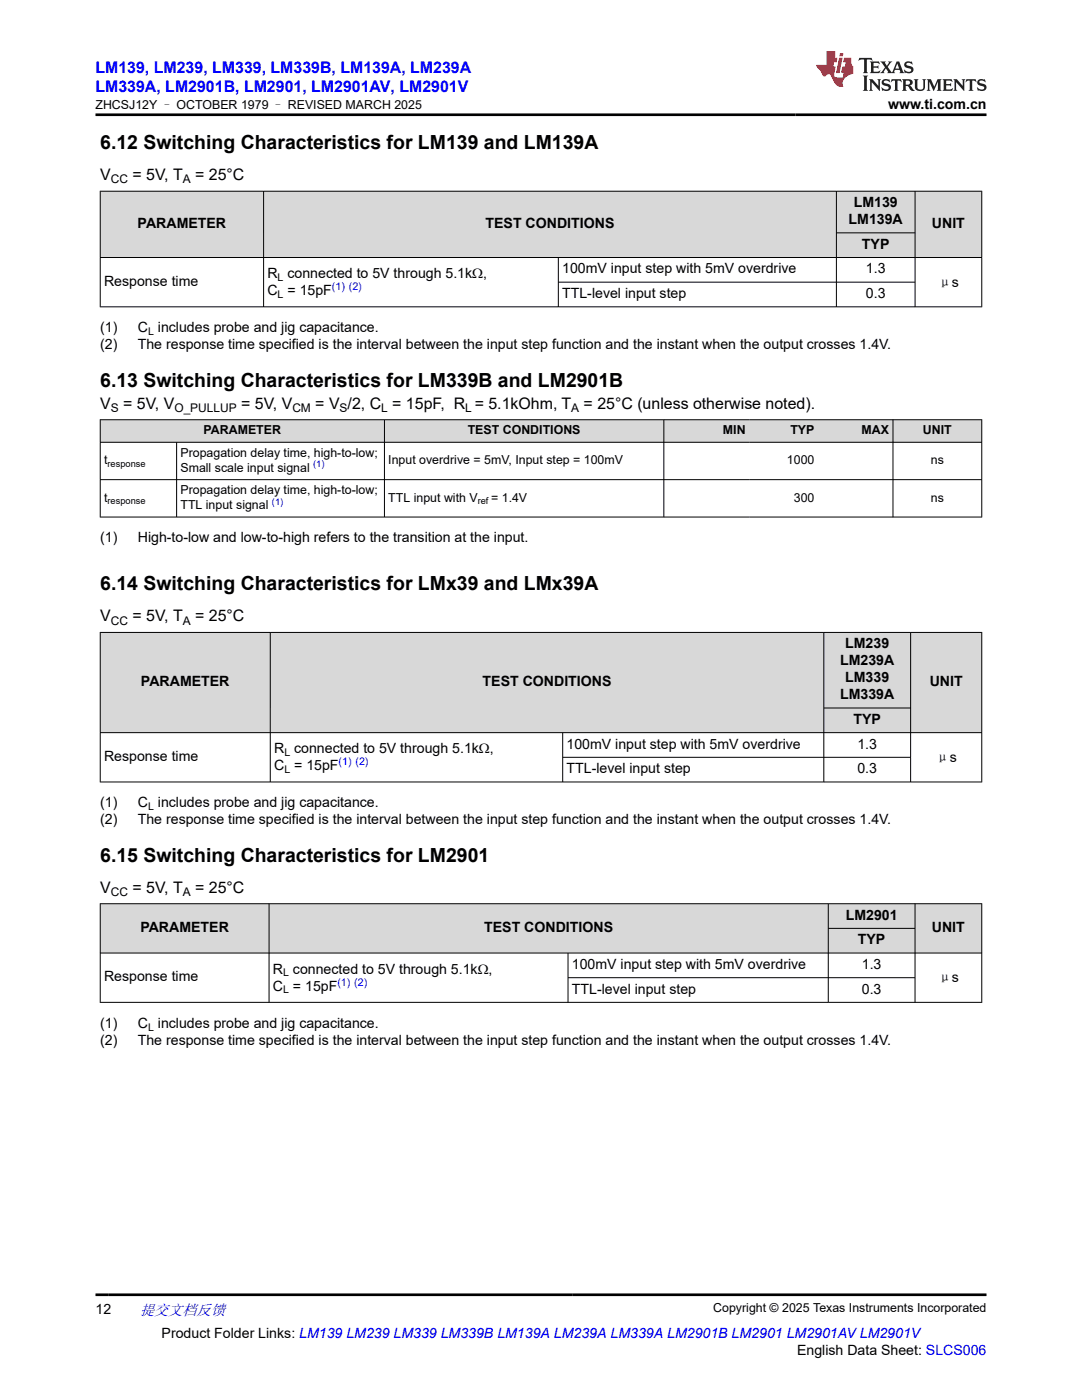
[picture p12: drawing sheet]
<svg xmlns="http://www.w3.org/2000/svg" width="216mm" height="279mm" viewBox="0 0 216 279" stroke-linecap="round" stroke-linejoin="round" font-family="sans-serif">
<defs><g id="words">
<g font-size="3.9">
<text x="20" y="29.8">6.12 Switching Characteristics for LM139 and LM139A</text>
<text x="20" y="77.2">6.13 Switching Characteristics for LM339B and LM2901B</text>
<text x="20" y="117.8">6.14 Switching Characteristics for LMx39 and LMx39A</text>
<text x="20" y="172">6.15 Switching Characteristics for LM2901</text>
</g>
<g font-size="3.2" fill="#00f">
<text x="19.1" y="14.5">LM139, LM239, LM339, LM339B, LM139A, LM239A</text>
<text x="19.1" y="18.3">LM339A, LM2901B, LM2901, LM2901AV, LM2901V</text>
</g>
<g font-size="3.2">
<text x="20" y="36">V</text>
<text x="26.4" y="36">= 5V, T</text>
<text x="38.9" y="36">= 25°C</text>
<text x="20" y="81.6">V</text>
<text x="24.6" y="81.6">= 5V, V</text>
<text x="48.1" y="81.6">= 5V, V</text>
<text x="62.9" y="81.6">= V /2, C = 15pF, R = 5.1kOhm, T</text>
<text x="116.5" y="81.6">= 25°C (unless otherwise noted).</text>
<text x="20" y="124">V</text>
<text x="26.4" y="124">= 5V, T</text>
<text x="38.9" y="124">= 25°C</text>
<text x="20" y="178.2">V</text>
<text x="26.4" y="178.2">= 5V, T</text>
<text x="38.9" y="178.2">= 25°C</text>
</g>
<text font-size="3" fill="#00f" x="27.9" y="262.4">提交文档反馈</text>
<g font-size="2.8">
<text x="177.2" y="21.7">www.ti.com.cn</text>
<text x="170.4" y="41.4">LM139</text>
<text x="27.5" y="45.5">PARAMETER</text>
<text x="96.9" y="45.5">TEST CONDITIONS</text>
<text x="169.3" y="44.7">LM139A</text>
<text x="186" y="45.5">UNIT</text>
<text x="172" y="49.7">TYP</text>
<text x="20.8" y="57">Response time</text>
<text x="53.4" y="55.5">R connected to 5V through 5.1kΩ,</text>
<text x="53.4" y="58.9">C = 15pF</text>
<text x="112.2" y="54.6">100mV input step with 5mV overdrive</text>
<text x="112.2" y="59.5">TTL-level input step</text>
<text x="172.8" y="54.6">1.3</text>
<text x="172.8" y="59.5">0.3</text>
<text x="187.1" y="57.2">μs</text>
<text x="20" y="69.7">(2)</text>
<text x="20" y="66.3">(1)</text>
<text x="27.5" y="66.3">C includes probe and jig capacitance.</text>
<text x="27.5" y="69.7">The response time specified is the interval between the input step function and the instant when the output crosses 1.4V.</text>
<text x="20" y="108.3">(1)</text>
<text x="27.5" y="108.3">High-to-low and low-to-high refers to the transition at the input.</text>
<text x="168.7" y="129.4">LM239</text>
<text x="28.1" y="136.9">PARAMETER</text>
<text x="96.3" y="136.9">TEST CONDITIONS</text>
<text x="167.6" y="132.8">LM239A</text>
<text x="168.7" y="136.2">LM339</text>
<text x="185.5" y="136.9">UNIT</text>
<text x="167.6" y="139.6">LM339A</text>
<text x="113" y="149.4">100mV input step with 5mV overdrive</text>
<text x="170.3" y="144.5">TYP</text>
<text x="171.1" y="149.4">1.3</text>
<text x="20.8" y="151.9">Response time</text>
<text x="54.7" y="150.3">R connected to 5V through 5.1kΩ,</text>
<text x="54.7" y="153.7">C = 15pF</text>
<text x="113" y="154.3">TTL-level input step</text>
<text x="171.1" y="154.3">0.3</text>
<text x="186.7" y="152">μs</text>
<text x="20" y="161.1">(1)</text>
<text x="27.5" y="161.1">C includes probe and jig capacitance.</text>
<text x="20" y="164.5">(2)</text>
<text x="27.5" y="164.5">The response time specified is the interval between the input step function and the instant when the output crosses 1.4V.</text>
<text x="168.8" y="183.5">LM2901</text>
<text x="28" y="186">PARAMETER</text>
<text x="96.6" y="186">TEST CONDITIONS</text>
<text x="171.2" y="188.5">TYP</text>
<text x="186" y="186">UNIT</text>
<text x="20.8" y="195.9">Response time</text>
<text x="54.5" y="194.3">R connected to 5V through 5.1kΩ,</text>
<text x="54.5" y="197.7">C = 15pF</text>
<text x="114.1" y="193.4">100mV input step with 5mV overdrive</text>
<text x="172" y="193.4">1.3</text>
<text x="187.1" y="196">μs</text>
<text x="114.1" y="198.3">TTL-level input step</text>
<text x="172" y="198.3">0.3</text>
<text x="20" y="208.5">(2)</text>
<text x="20" y="205.1">(1)</text>
<text x="27.5" y="205.1">C includes probe and jig capacitance.</text>
<text x="27.5" y="208.5">The response time specified is the interval between the input step function and the instant when the output crosses 1.4V.</text>
<text x="19.1" y="262.1">12</text>
<text x="32.3" y="266.9">Product Folder Links: LM139 LM239 LM339 LM339B LM139A LM239A LM339A LM2901B LM2901 LM2901AV LM2901V</text>
<text x="159" y="270.3">English Data Sheet: SLCS006</text>
</g>
<g font-size="2.5">
<text x="19" y="21.8">ZHCSJ12Y – OCTOBER 1979 – REVISED MARCH 2025</text>
<text x="40.6" y="86.7">PARAMETER</text>
<text x="93.3" y="86.7">TEST CONDITIONS</text>
<text x="144.3" y="86.7">MIN</text>
<text x="157.7" y="86.7">TYP</text>
<text x="171.9" y="86.7">MAX</text>
<text x="184.2" y="86.7">UNIT</text>
<text x="20.8" y="92.6">t</text>
<text x="36" y="91.2">Propagation delay time, high-to-low;</text>
<text x="36" y="94.1">Small scale input signal</text>
<text x="77.5" y="92.6">Input overdrive = 5mV, Input step = 100mV</text>
<text x="157" y="92.6">1000</text>
<text x="185.7" y="92.6">ns</text>
<text x="20.8" y="100.1">t</text>
<text x="36" y="98.6">Propagation delay time, high-to-low;</text>
<text x="36" y="101.6">TTL input signal</text>
<text x="77.5" y="100.1">TTL input with V</text>
<text x="98" y="100.1">= 1.4V</text>
<text x="158.4" y="100.1">300</text>
<text x="185.7" y="100.1">ns</text>
<text x="142.3" y="261.8">Copyright © 2025 Texas Instruments Incorporated</text>
</g>
<g font-size="2.4">
<text x="22.1" y="36.6">CC</text>
<text x="36.5" y="36.6">A</text>
<text x="22.1" y="82.2">S</text>
<text x="34.8" y="82.2">O_PULLUP</text>
<text x="58.3" y="82.2">CM</text>
<text x="67.8" y="82.2">S</text>
<text x="76.1" y="82.2">L</text>
<text x="92.8" y="82.2">L</text>
<text x="114" y="82.2">A</text>
<text x="22.1" y="124.6">CC</text>
<text x="36.5" y="124.6">A</text>
<text x="22.1" y="178.8">CC</text>
<text x="36.5" y="178.8">A</text>
</g>
<g font-size="2.1">
<text x="55.4" y="56.1">L</text>
<text x="55.4" y="59.4">L</text>
<text x="29.5" y="66.9">L</text>
<text x="56.7" y="150.9">L</text>
<text x="56.7" y="154.3">L</text>
<text x="29.5" y="161.7">L</text>
<text x="56.5" y="194.9">L</text>
<text x="56.5" y="198.3">L</text>
<text x="29.5" y="205.7">L</text>
</g>
<g font-size="2.1" fill="#00f">
<text x="66.2" y="57.9">(1) (2)</text>
<text x="67.6" y="152.8">(1) (2)</text>
<text x="67.3" y="196.7">(1) (2)</text>
</g>
<g font-size="1.9">
<text x="21.5" y="93.1">response</text>
<text x="21.5" y="100.6">response</text>
<text x="95.3" y="100.6">ref</text>
</g>
<g font-size="1.9" fill="#00f">
<text x="62.5" y="93.3">(1)</text>
<text x="54.3" y="100.8">(1)</text>
</g>
</g></defs>
<g fill="#d8d8d8">
<path d="M20 38.2h175.9v8.3h-175.9z" fill-rule="evenodd"/>
<path d="M20.1 38.2h32.4v13.1h-32.4z" fill-rule="evenodd"/>
<path d="M52.7 38.2h114.1v13.1h-114.1z" fill-rule="evenodd"/>
<path d="M167 38.2h15.5v8.2h-15.5z" fill-rule="evenodd"/>
<path d="M182.7 38.2h13.1v13.1h-13.1z" fill-rule="evenodd"/>
<path d="M167 46.5h15.5v4.8h-15.5z" fill-rule="evenodd"/>
</g>
<path d="M19.9 38.2h176.1M20 38.1v23.2M52.6 38.1v23.2M166.9 38.1v23.2M182.6 38.1v23.2M195.9 38.1v23.2M19.9 51.4h176.1M111.4 51.4v9.9M111.4 56.3h71.3M166.9 46.5h15.8M19.9 61.2h176.1" fill="none" stroke="#000" stroke-width=".2"/>
<g fill="#d8d8d8">
<path d="M20 83.8h175.9v4.5h-175.9z" fill-rule="evenodd"/>
<path d="M20.1 83.8h56.5v4.4h-56.5z" fill-rule="evenodd"/>
<path d="M76.8 83.8h55.6v4.4h-55.6z" fill-rule="evenodd"/>
<path d="M132.5 83.8h17v4.4h-17z" fill-rule="evenodd"/>
<path d="M149.5 83.8h13.7v4.4h-13.7z" fill-rule="evenodd"/>
<path d="M163.2 83.8h14.9v4.4h-14.9z" fill-rule="evenodd"/>
<path d="M178.2 83.8h17.6v4.4h-17.6z" fill-rule="evenodd"/>
</g>
<path d="M19.9 83.8h176.1M19.9 88.3h176.1M19.9 95.7h176.1M20 83.7v19.5M35.2 88.3v14.9M76.7 83.7v19.5M132.5 83.7v19.5M178.2 83.7v19.5M195.9 83.7v19.5M19.9 103.2h176.1" fill="none" stroke="#000" stroke-width=".2"/>
<g fill="#d8d8d8">
<path d="M20 126.2h175.9v15.1h-175.9z" fill-rule="evenodd"/>
<path d="M20.1 126.3h33.8v19.9h-33.8z" fill-rule="evenodd"/>
<path d="M54 126.3h110.3v19.9h-110.3z" fill-rule="evenodd"/>
<path d="M164.4 126.3h17.2v14.9h-17.2z" fill-rule="evenodd"/>
<path d="M181.8 126.3h14v19.9h-14z" fill-rule="evenodd"/>
<path d="M164.4 141.4h17.2v4.8h-17.2z" fill-rule="evenodd"/>
</g>
<path d="M19.9 126.2h176.1M20 126.2v29.9M53.9 126.2v29.9M164.4 126.2v29.9M181.7 126.2v29.9M195.9 126.2v29.9M19.9 146.2h176.1M19.9 156.1h176.1M112.3 146.2v9.9M112.3 151.1h69.5M164.4 141.3h17.4" fill="none" stroke="#000" stroke-width=".2"/>
<g fill="#d8d8d8">
<path d="M20 180.4h175.9v4.9h-175.9z" fill-rule="evenodd"/>
<path d="M20.1 180.4h33.5v9.7h-33.5z" fill-rule="evenodd"/>
<path d="M53.8 180.4h111.4v9.7h-111.4z" fill-rule="evenodd"/>
<path d="M165.3 180.4h17.2v4.8h-17.2z" fill-rule="evenodd"/>
<path d="M182.6 180.4h13.2v9.7h-13.2z" fill-rule="evenodd"/>
<path d="M165.3 185.3h17.2v4.8h-17.2z" fill-rule="evenodd"/>
</g>
<path d="M19.9 180.4h176.1M19.9 190.2h176.1M20 180.3v19.8M53.7 180.3v19.8M113.3 190.2v9.9M113.3 195.1h69.3M165.3 180.3v19.8M165.3 185.3h17.3M182.6 180.3v19.8M195.9 180.3v19.8M19.9 200h176.1" fill="none" stroke="#000" stroke-width=".2"/>
<path d="M171.5 11.6l-.2 .5 .5-.2h.6v.1v2.2l-.2 .4h1l-.2-.4v-2.2v-.1h.5l.6 .2-.2-.5zM173.6 12.3l.2 .4v1.5l-.2 .4h1.9l.1-.6a1.08 1.08 0 0 1-1.3 .2v-.7h.6l.4 .2v-.7l-.4 .2h-.6v-.5l.2-.2a1 1 0 0 1 1 .3l-.1-.5zM175.7 12.3l.9 1.1-1 1.2h.9l-.2-.2 .5-.8 .4 .8-.2 .2h1.6l-.2-.2 .2-.5h.9l.1 .5-.1 .2h.9l-.2-.3-.8-2h-.5l-.9 2.2-.9-1.1 .9-1.1h-.8l.2 .2-.4 .6-.4-.6 .2-.2zM179 12.7l.4 1h-.7zM180.7 12.4a.65 .65 0 0 0-.2 .7 .65 .65 0 0 0 .6 .5l.6 .1 .1 .3a.79 .79 0 0 1-.7 .4 .79 .79 0 0 1-.7-.5l.1 .7 .2-.1a.93 .93 0 0 0 1.1 .1 .93 .93 0 0 0 .4-1 1.46 1.46 0 0 0-1.2-.6l-.1-.3a1.09 1.09 0 0 1 1.2 .2l-.2-.6-.1 .1-.5-.2zM172.2 15.1l.2 .4v2.2l-.2 .4h1l-.2-.4v-2.2l.2-.4zM173.4 15.8l.2 .4v1.5l-.2 .4h.8l-.3-.4 .1-1.3 1.6 1.8v-2l.2-.4h-.7l.1 .2 .1 1.1-1.2-1.3zM176.2 15.9a.65 .65 0 0 0-.2 .8 .65 .65 0 0 0 .6 .4l.6 .2 .1 .2a.79 .79 0 0 1-.7 .4 .79 .79 0 0 1-.7-.5l.1 .7 .2-.1a.93 .93 0 0 0 1.1 .1 .93 .93 0 0 0 .4-.9 1.46 1.46 0 0 0-1.2-.6l-.1-.4a1.09 1.09 0 0 1 1.2 .2l-.1-.6-.2 .1-.5-.1zM177.9 15.8l-.1 .6a.63 .63 0 0 1 .8-.3v1.6l-.3 .4h1l-.2-.4v-1.6a.66 .66 0 0 1 .8 .3l-.1-.6zM180 15.8l.2 .4v1.5l-.2 .4h1l-.2-.2-.1-.7h.5l.1 .2a.79 .79 0 0 0 1.2 .6l-1-.9a.61 .61 0 0 0 .6-.6 .61 .61 0 0 0-.5-.7zM180.8 16.1h.1a.47 .47 0 0 1 .5 .1 .47 .47 0 0 1 .1 .5l-.1 .1-.7 .1zM182.3 15.8l.2 .2a2.27 2.27 0 0 0 .4 2 1.04 1.04 0 0 0 1.7-.7v-1.3l.2-.2h-.8l.2 .4v1.1a.6 .6 0 0 1-.6 .6 .6 .6 0 0 1-.6-.6v-1.1l.3-.4zM184.9 15.8l.2 .4v1.5l-.2 .4h.8l-.3-.4v-1.4l.9 1.9 .9-1.9v1.4l-.3 .4h1l-.2-.4v-1.5l.2-.4h-.8l-.7 1.5-.6-1.5zM188.1 15.8l.2 .4v1.5l-.2 .4h1.9l.1-.6a1.09 1.09 0 0 1-1.3 .2v-.7h.6l.4 .2v-.6l-.4 .2h-.6v-.6l.2-.1a1.01 1.01 0 0 1 1 .3l-.1-.6zM190.2 15.8l.3 .4v1.5l-.3 .4h.8l-.2-.4v-1.3l1.6 1.8v-2l.2-.4h-.7l.2 .2v1.1l-1.2-1.3zM192.8 15.8l-.1 .6a.63 .63 0 0 1 .8-.3v1.6l-.3 .4h1l-.2-.4v-1.6a.66 .66 0 0 1 .8 .3l-.1-.6zM195.2 15.9a.65 .65 0 0 0-.2 .8 .65 .65 0 0 0 .6 .4l.6 .2 .2 .2a.79 .79 0 0 1-.7 .4 .79 .79 0 0 1-.7-.5l.1 .7 .2-.1a.93 .93 0 0 0 1 .1 .93 .93 0 0 0 .5-.9 1.46 1.46 0 0 0-1.3-.6v-.4a1.09 1.09 0 0 1 1.2 .2l-.2-.6-.2 .1-.5-.1z" fill="#231f20"/>
<path d="M164.9 10.2v2.8h-2l.1 .3 .8 1a.95 .95 0 0 0 1 .9 .59 .59 0 0 1 .5-.4 .59 .59 0 0 1 .5 .4l.4 .7a1.59 1.59 0 0 0 2.1 1.4 1.61 1.61 0 0 1 1-2.3l1-.3-.1-1.5a1.59 1.59 0 0 1-.3-1.7h-1.5l-.2 .9h.6l-.2 .9h-.5l-.2 1v.2l.4 .1-.1 .9h-.7a.73 .73 0 0 1-1-.7l.3-1.5h-.5l.1-.9h.5l.2-.9h-.5v-1.3zM167.4 11.5l-.6 3.1h.7l.6-3.1zM167.6 10.6l-.1 .6h.7l.1-.6z" fill="#ed1c24"/>
<path d="M19.1 22.9h177.8M19.1 258.4h177.8" fill="none" stroke="#000" stroke-width=".53"/>
<use href="#words"/>
</svg>
